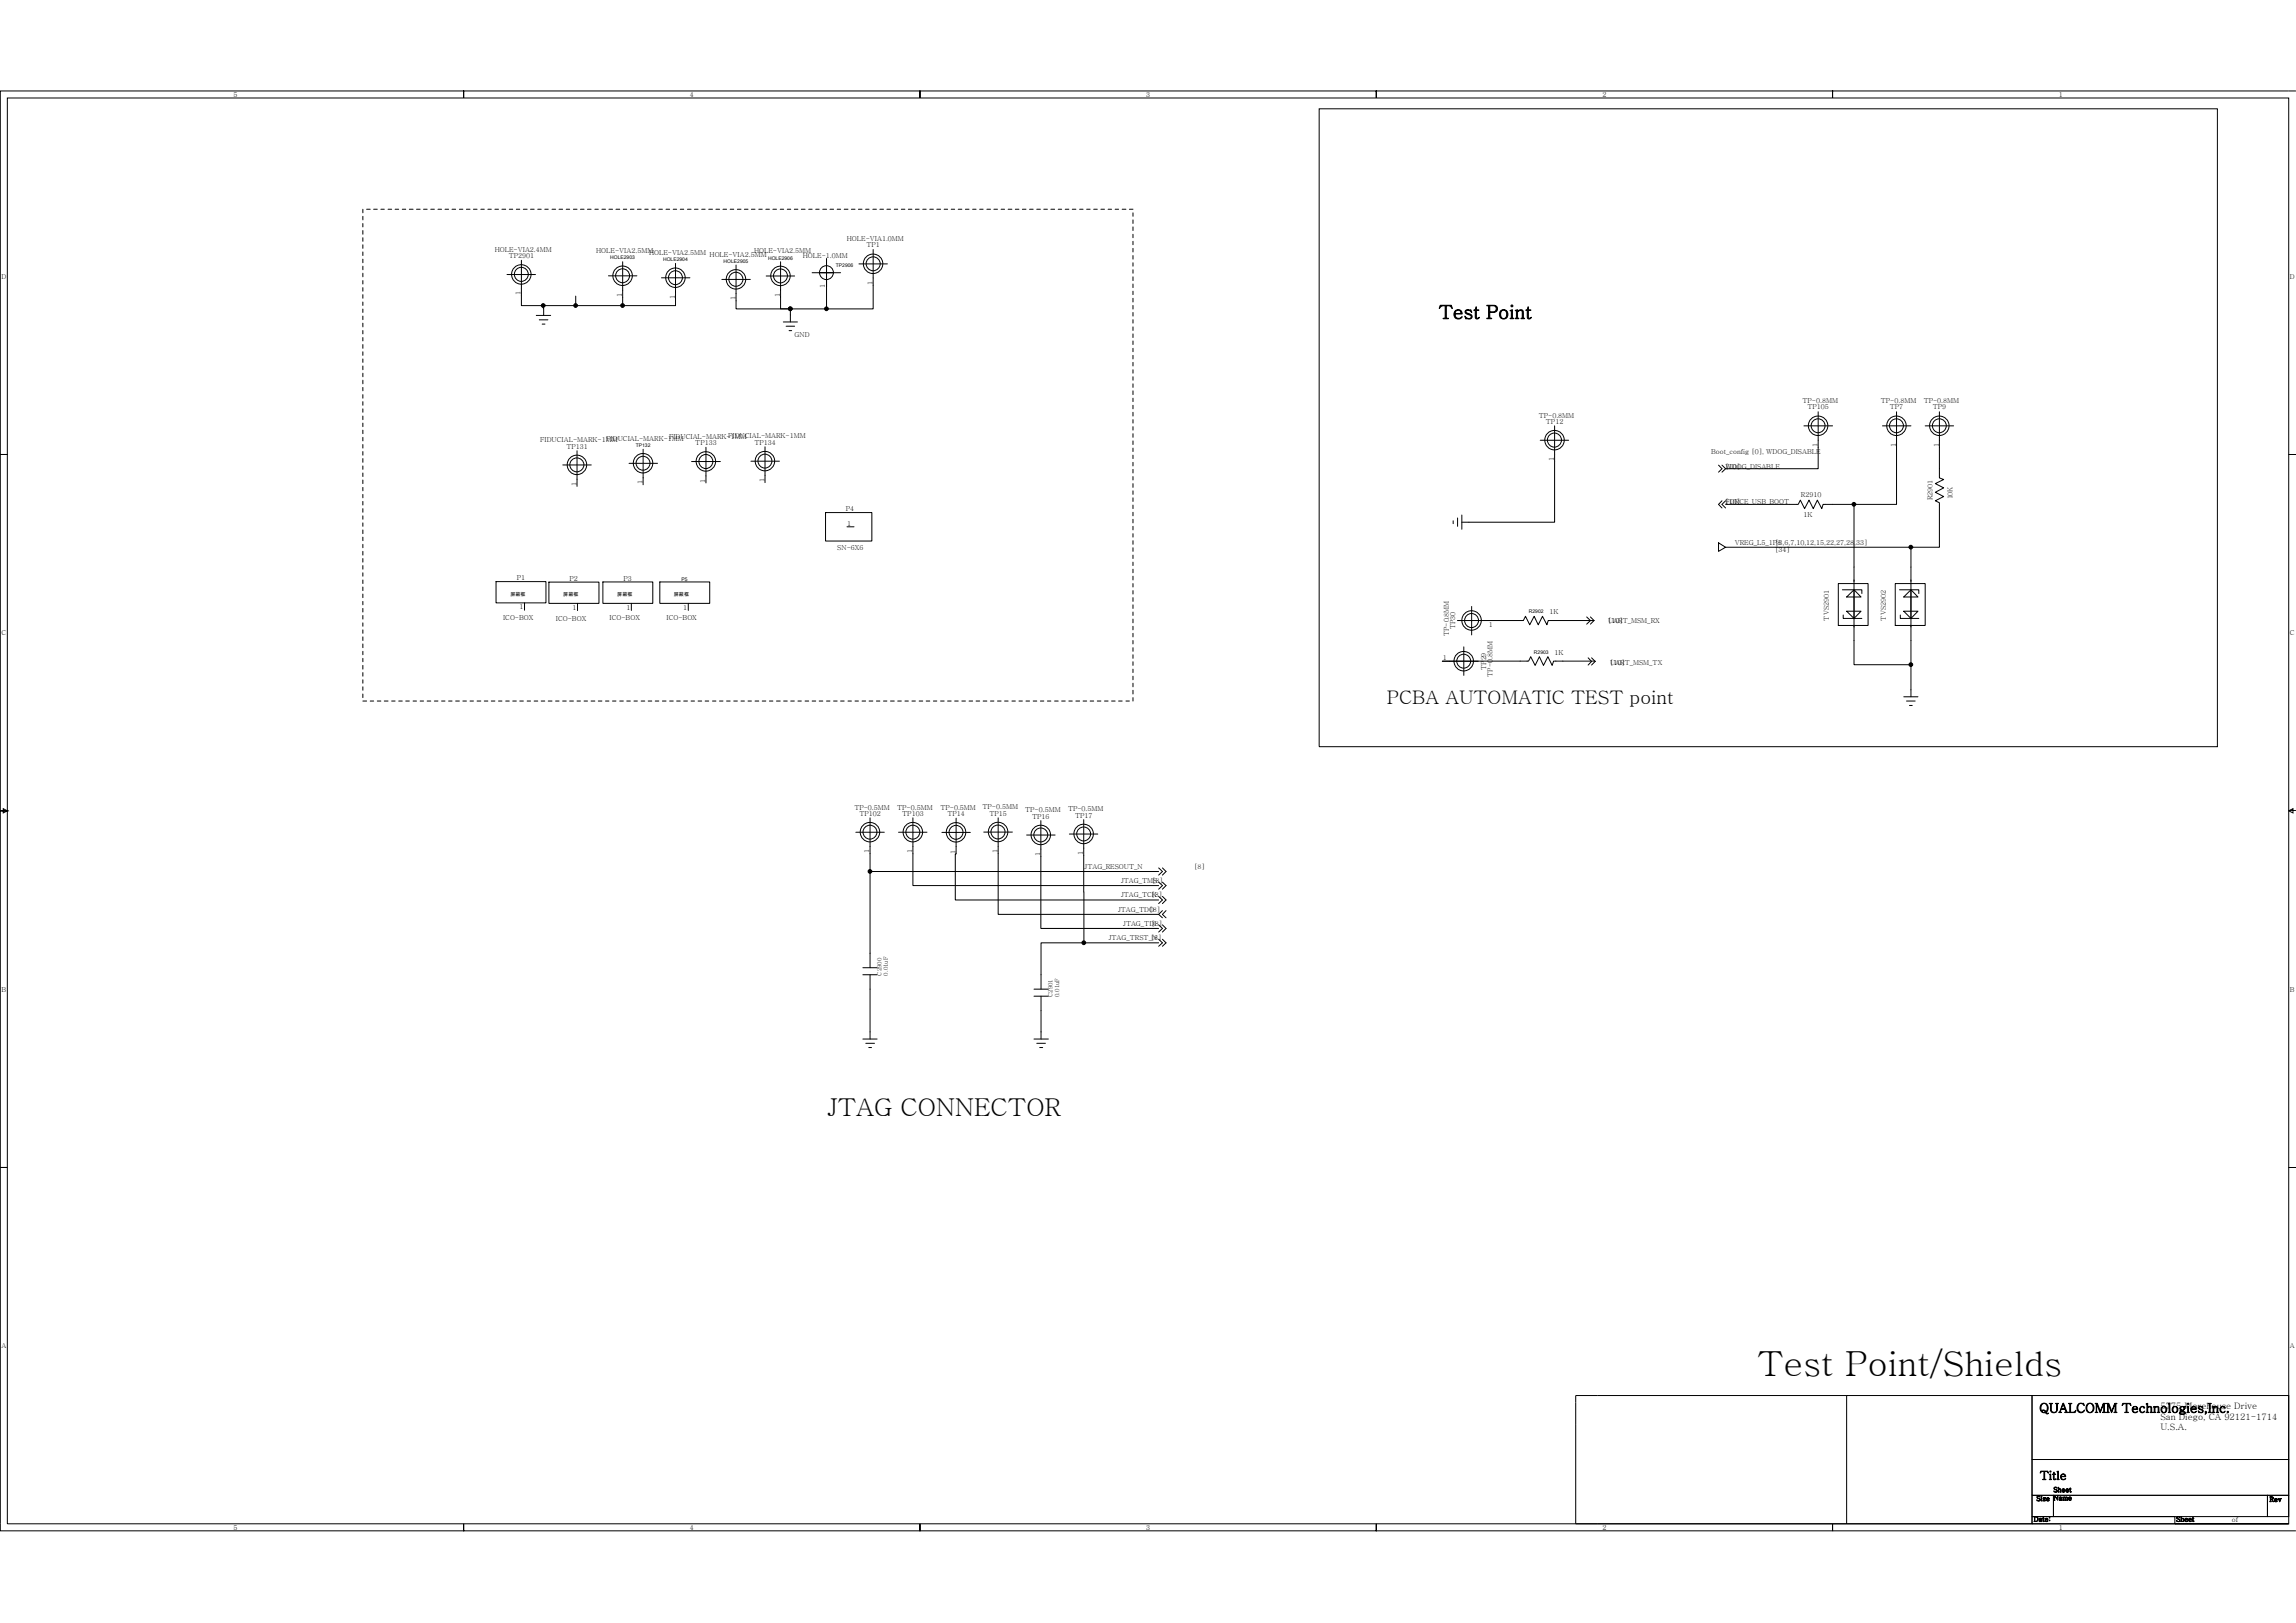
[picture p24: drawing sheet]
<svg xmlns="http://www.w3.org/2000/svg" width="297mm" height="210mm" viewBox="0 0 297 210" stroke-linecap="round" stroke-linejoin="round" font-family="sans-serif">
<defs><g id="words">
<text font-size="4.5" x="227.4" y="178">Test Point/Shields</text>
<text font-size="3.2" x="107" y="144.4">JTAG CONNECTOR</text>
<g font-size="2.4">
<text x="186.1" y="41.2">Test Point</text>
<text x="179.4" y="91.1">PCBA AUTOMATIC TEST point</text>
</g>
<text font-size="1.7" x="263.8" y="182.8">QUALCOMM Technologies,Inc.</text>
<text font-size="1.5" x="263.9" y="191.4">Title</text>
<g font-size="1.1">
<text x="279.5" y="185">U.S.A.</text>
<text x="279.5" y="183.7">San Diego, CA 92121-1714</text>
<text x="279.5" y="182.3">5775 Morehouse Drive</text>
</g>
<g font-size=".9">
<text x="30.2" y="12.6">5</text>
<text x="89.3" y="12.6">4</text>
<text x="148.3" y="12.6">3</text>
<text x="207.3" y="12.6">2</text>
<text x="266.3" y="12.6">1</text>
<text x="64" y="32.6">HOLE-VIA2.4MM</text>
<text x="65.8" y="33.4">TP2901</text>
<text x="77.1" y="32.7">HOLE-VIA2.5MM</text>
<text x="84" y="33">HOLE-VIA2.5MM HOLE-VIA2.5MM</text>
<text x="97.6" y="32.8">HOLE-VIA2.5MM</text>
<text x="103.9" y="33.4">HOLE-1.0MM</text>
<text x="109.6" y="31.2">HOLE-VIA1.0MM</text>
<text x="112.1" y="32">TP1</text>
<text x=".2" y="36.1">D</text>
<text x="67.3" y="38.2" transform="rotate(-90 67.3 38.2)">1</text>
<text x="80.5" y="38.4" transform="rotate(-90 80.5 38.4)">1</text>
<text x="87.3" y="38.7" transform="rotate(-90 87.3 38.7)">1</text>
<text x="95.1" y="38.9" transform="rotate(-90 95.1 38.9)">1</text>
<text x="100.9" y="38.4" transform="rotate(-90 100.9 38.4)">1</text>
<text x="106.7" y="37.3" transform="rotate(-90 106.7 37.3)">1</text>
<text x="112.9" y="36.9" transform="rotate(-90 112.9 36.9)">1</text>
<text x="296.2" y="36.1">D</text>
<text x="102.8" y="43.6">GND</text>
<text x="233.2" y="52.2">TP-0.8MM</text>
<text x="233.8" y="53">TP105</text>
<text x="243.3" y="52.2">TP-0.8MM</text>
<text x="244.5" y="53">TP7</text>
<text x="248.9" y="52.2">TP-0.8MM</text>
<text x="250" y="53">TP9</text>
<text x="69.9" y="57.2">FIDUCIAL-MARK-1MM</text>
<text x="73.3" y="58">TP131</text>
<text x="78.4" y="57">FIDUCIAL-MARK-1MM</text>
<text x="86.6" y="56.8">FIDUCIAL-MARK-1MM</text>
<text x="90" y="57.6">TP133</text>
<text x="94.2" y="56.7">FIDUCIAL-MARK-1MM</text>
<text x="97.6" y="57.5">TP134</text>
<text x="199.1" y="54">TP-0.8MM</text>
<text x="200" y="54.8">TP12</text>
<text x="201" y="59.7" transform="rotate(-90 201 59.7)">1</text>
<text x="221.4" y="58.8">Boot_config [0], WDOG_DISABLE</text>
<text x="235.1" y="57.8" transform="rotate(-90 235.1 57.8)">1</text>
<text x="245.3" y="57.8" transform="rotate(-90 245.3 57.8)">1</text>
<text x="250.8" y="57.8" transform="rotate(-90 250.8 57.8)">1</text>
<text x="74.6" y="62.9" transform="rotate(-90 74.6 62.9)">1</text>
<text x="83.1" y="62.7" transform="rotate(-90 83.1 62.7)">1</text>
<text x="91.2" y="62.4" transform="rotate(-90 91.2 62.4)">1</text>
<text x="98.9" y="62.4" transform="rotate(-90 98.9 62.4)">1</text>
<text x="223.2" y="60.6">[10]</text>
<text x="223.2" y="60.6">WDOG_DISABLE</text>
<text x="223.2" y="65.3">[10]</text>
<text x="223.2" y="65.3">FORCE_USB_BOOT</text>
<text x="233" y="64.3">R2910</text>
<text x="250" y="64.7" transform="rotate(-90 250 64.7)">R2901</text>
<text x="252.6" y="64.6" transform="rotate(-90 252.6 64.6)">10K</text>
<text x="108.3" y="71.2">SN-6X6</text>
<text x="109.4" y="66.1">P4</text>
<text x="109.6" y="68.1">1</text>
<text x="224.4" y="70.5">VREG_L5_1P8</text>
<text x="229.7" y="70.5">[3,6,7,10,12,15,22,27,28,33]</text>
<text x="229.7" y="71.4">[34]</text>
<text x="233.3" y="66.9">1K</text>
<text x="66.9" y="75.1">P1</text>
<text x="73.7" y="75.1">P2</text>
<text x="80.7" y="75.1">P3</text>
<text x=".2" y="82.2">C</text>
<text x="65.1" y="80.2">ICO-BOX</text>
<text x="67.2" y="78.8">1</text>
<text x="71.9" y="80.3">ICO-BOX</text>
<text x="74.1" y="78.9">1</text>
<text x="78.9" y="80.3">ICO-BOX</text>
<text x="81" y="78.9">1</text>
<text x="86.2" y="80.3">ICO-BOX</text>
<text x="88.4" y="78.9">1</text>
<text x="187.4" y="82.3" transform="rotate(-90 187.4 82.3)">TP-0.8MM</text>
<text x="188.3" y="81.4" transform="rotate(-90 188.3 81.4)">TP30</text>
<text x="192.6" y="81.1">1</text>
<text x="200.4" y="79.5">1K</text>
<text x="208" y="80.6">[10]</text>
<text x="208" y="80.6">UART_MSM_RX</text>
<text x="236.6" y="80.3" transform="rotate(-90 236.6 80.3)">TVS2901</text>
<text x="244" y="80.3" transform="rotate(-90 244 80.3)">TVS2902</text>
<text x="296.2" y="82.2">C</text>
<text x="186.7" y="85.4">1</text>
<text x="192.3" y="86.7" transform="rotate(-90 192.3 86.7)">TP29</text>
<text x="193.1" y="87.6" transform="rotate(-90 193.1 87.6)">TP-0.8MM</text>
<text x="201.1" y="84.7">1K</text>
<text x="208.3" y="86">[10]</text>
<text x="208.3" y="86">UART_MSM_TX</text>
<text x="110.5" y="104.7">TP-0.5MM</text>
<text x="111.2" y="105.6">TP102</text>
<text x="116.1" y="104.7">TP-0.5MM</text>
<text x="116.7" y="105.6">TP103</text>
<text x="121.7" y="104.8">TP-0.5MM</text>
<text x="122.6" y="105.6">TP14</text>
<text x="127.1" y="104.7">TP-0.5MM</text>
<text x="128" y="105.5">TP15</text>
<text x="132.6" y="105.1">TP-0.5MM</text>
<text x="133.5" y="105.9">TP16</text>
<text x="138.2" y="104.9">TP-0.5MM</text>
<text x="139.1" y="105.8">TP17</text>
<text x="112.5" y="110.4" transform="rotate(-90 112.5 110.4)">1</text>
<text x="118" y="110.4" transform="rotate(-90 118 110.4)">1</text>
<text x="123.6" y="110.4" transform="rotate(-90 123.6 110.4)">1</text>
<text x="129" y="110.4" transform="rotate(-90 129 110.4)">1</text>
<text x="134.6" y="110.7" transform="rotate(-90 134.6 110.7)">1</text>
<text x="140.1" y="110.6" transform="rotate(-90 140.1 110.6)">1</text>
<text x="140.3" y="112.4">JTAG_RESOUT_N</text>
<text x="154.5" y="112.4">[8]</text>
<text x="144.6" y="118">JTAG_TDO</text>
<text x="145" y="114.2">JTAG_TMS</text>
<text x="145" y="116.1">JTAG_TCK</text>
<text x="145.3" y="119.8">JTAG_TDI</text>
<text x="148.7" y="118">[8]</text>
<text x="149" y="119.8">[8]</text>
<text x="149" y="116.1">[8]</text>
<text x="149.1" y="114.2">[8]</text>
<text x="143.4" y="121.6">JTAG_TRST_N</text>
<text x="148.9" y="121.6">[8]</text>
<text x=".2" y="128.3">B</text>
<text x="296.2" y="128.3">B</text>
<text x=".2" y="174.4">A</text>
<text x="296.2" y="174.4">A</text>
<text x="30.2" y="198">5</text>
<text x="89.3" y="198">4</text>
<text x="148.3" y="198">3</text>
<text x="207.3" y="198">2</text>
<text x="263.1" y="196.8">Date:</text>
<text x="263.5" y="194.2">Size Name</text>
<text x="265.7" y="193">Sheet</text>
<text x="266.3" y="198">1</text>
<text x="281.5" y="196.8">Sheet</text>
<text x="288.7" y="196.8">of</text>
<text x="293.6" y="194.3">Rev</text>
</g>
<g font-size=".7">
<text x="114" y="126.2" transform="rotate(-90 114 126.2)">C2900</text>
<text x="114.9" y="126.2" transform="rotate(-90 114.9 126.2)">0.01uF</text>
<text x="136.2" y="129" transform="rotate(-90 136.2 129)">C2901</text>
<text x="137" y="129" transform="rotate(-90 137 129)">0.01uF</text>
</g>
<g font-size=".6">
<text x="78.9" y="33.6">HOLE2903</text>
<text x="85.8" y="33.8">HOLE2904</text>
<text x="93.6" y="34">HOLE2905</text>
<text x="99.4" y="33.6">HOLE2906</text>
<text x="108.1" y="34.6">TP2906</text>
<text x="82.3" y="57.8">TP132</text>
<text x="66" y="77.1">屏蔽框</text>
<text x="72.9" y="77.2">屏蔽框</text>
<text x="79.9" y="77.1">屏蔽框</text>
<text x="87.2" y="77.1">屏蔽框</text>
<text x="88.2" y="75.1">P5</text>
<text x="197.8" y="79.4">R2902</text>
<text x="198.5" y="84.6">R2903</text>
</g>
</g></defs>
<g fill="none" stroke="#000" stroke-width=".13">
<path d="M.9 12.7h295.2v184.4h-295.2zM170.7 14.1h116.2v82.5h-116.2zM297 11.8h-59.9v.9v-.9h-59v.9v-.9h-59.1v.9v-.9h-59v.9v-.9h-60v47h.9h-.9v46.1h.9l-.5 .3v-.6l.5 .3h-.9v46.1h.9h-.9v46.1v1h60v-1v1h59v-1v1h59.1v-1v1h59v-1v1h59.9M46.9 27.1v.4M46.9 28v.4M46.9 28.9v.5M46.9 29.8v.5M46.9 30.8v.4M46.9 31.7v.4M46.9 32.6v.5M46.9 33.5v.5M46.9 34.4v.5"/>
<path d="M46.9 35.3v.5M46.9 36.3v.4M46.9 37.2v.5M46.9 38.1v.5M46.9 39.1v.4M46.9 40v.4M47.4 27.1h.5M48.3 27.1h.5M49.3 27.1h.4M50.2 27.1h.5M51.1 27.1h.5M52 27.1h.5"/>
<path d="M53 27.1h.4M53.9 27.1h.5M54.8 27.1h.5M55.7 27.1h.5M56.7 27.1h.4M57.6 27.1h.4M58.5 27.1h.4M59.4 27.1h.5M60.3 27.1h.5M61.3 27.1h.4M62.2 27.1h.5M63.1 27.1h.5"/>
<path d="M64 27.1h.5M64.9 27.1h.5M65.6 35.5h3.7M65.9 27.1h.4M66.8 27.1h.4M67.5 33.7v5.8h2.8M67.7 27.1h.5M68.6 27.1h.5M69.6 27.1h.4M70.3 39.5v1.3M70.3 39.5h4.2M70.5 27.1h.4"/>
<path d="M71.4 27.1h.5M72.3 27.1h.5M73.3 27.1h.4M74.2 27.1h.5M74.5 38.3v1.2h6.1M75.1 27.1h.5M76 27.1h.5M77 27.1h.4M77.9 27.1h.4M78.7 35.7h3.7M78.8 27.1h.4M79.7 27.1h.5"/>
<path d="M80.6 33.9v5.6h6.8v-5.4M80.6 27.1h.5M81.6 27.1h.4M82.5 27.1h.4M83.4 27.1h.5M84.3 27.1h.5M85.2 27.1h.5M85.6 35.9h3.7M86.2 27.1h.4M87.1 27.1h.4M88 27.1h.5M88.9 27.1h.5"/>
<path d="M89.8 27.1h.5M90.8 27.1h.4M91.7 27.1h.5M92.6 27.1h.5M93.4 36.2h3.7M93.5 27.1h.5M94.5 27.1h.4M95.4 27.1h.5M96.3 27.1h.5M97.2 27.1h.5M98.2 27.1h.4M99.1 27.1h.4"/>
<path d="M99.1 35.7h3.7M100 27.1h.5M100.9 27.1h.5M101 33.9v6.1h1.3v1.7M101.9 27.1h.4M102.8 27.1h.4M103.7 27.1h.5M104.6 27.1h.5M105.1 35.3h3.7M105.5 27.1h.5M106.4 27.1h.5M106.9 33.4v6.6h-11.7v-5.7"/>
<path d="M107.4 27.1h.4M108.3 27.1h.5M109.2 27.1h.5M110.1 27.1h.5M111.1 27.1h.4M111.1 34.1h3.7M112 27.1h.4M112.9 27.1h.5M113 32.3v7.7h-6.1M113.8 27.1h.5M114.7 27.1h.5M115.7 27.1h.4"/>
<path d="M116.6 27.1h.5M117.5 27.1h.5M118.4 27.1h.5M119.4 27.1h.4M120.3 27.1h.5M121.2 27.1h.5M122.1 27.1h.5M123.1 27.1h.4M124 27.1h.4M124.9 27.1h.5M125.8 27.1h.5M126.7 27.1h.5"/>
<path d="M127.7 27.1h.4M128.6 27.1h.4M129.5 27.1h.5M130.4 27.1h.5M131.4 27.1h.4M132.3 27.1h.4M133.2 27.1h.5M134.1 27.1h.5M135 27.1h.5M136 27.1h.4M136.9 27.1h.4M137.8 27.1h.5"/>
<path d="M138.7 27.1h.5M139.7 27.1h.4M140.6 27.1h.4M141.5 27.1h.5M142.4 27.1h.5M143.4 27.1h.4M144.3 27.1h.4M145.2 27.1h.5M146.1 27.1h.5M146.6 27.5v.5M146.6 28.4v.5M146.6 29.4v.4"/>
<path d="M146.6 30.3v.5M146.6 31.2v.5M146.6 32.1v.5M146.6 33.1v.4M146.6 34v.4M146.6 34.9v.4M146.6 35.8v.5M146.6 36.7v.5M146.6 37.7v.4M146.6 38.6v.5M146.6 39.5v.5M46.9 40.9v.5"/>
<path d="M46.9 41.8v.5M46.9 42.8v.4M46.9 43.7v.4M46.9 44.6v.5M46.9 45.5v.5M46.9 46.4v.5M46.9 47.3v.5M46.9 48.3v.4M46.9 49.2v.5M46.9 50.1v.5M46.9 51.1v.4M46.9 52v.4"/>
<path d="M46.9 52.9v.4M46.9 53.8v.5M46.9 54.7v.5M46.9 55.6v.5M46.9 56.6v.4M46.9 57.5v.5M46.9 58.4v.5M46.9 59.3v.5M69.4 40.8h1.8M69.8 41.4h1.1M70.1 41.9h.4M74.7 58.3v4.6"/>
<path d="M81.4 59.9h3.7M83.2 58.1v4.6M89.5 59.7h3.7M91.3 57.9v4.6M97.2 59.7h3.6M99 57.8v4.6M101.3 41.7h1.9M101.7 42.2h1.1M102.1 42.8h.3M146.6 40.4v.5M146.6 41.4v.4M146.6 42.3v.5"/>
<path d="M146.6 43.2v.5M146.6 44.1v.5M146.6 45.1v.4M146.6 46v.4M146.6 46.9v.4M146.6 47.8v.5M146.6 48.7v.5M146.6 49.7v.4M146.6 50.6v.5M146.6 51.5v.5M146.6 52.4v.5M146.6 53.3v.5"/>
<path d="M146.6 54.3v.4M146.6 55.2v.4M146.6 56.1v.5M146.6 57v.5M146.6 58v.4M146.6 58.9v.4M146.6 59.8v.5M199.3 57h3.6M201.1 55.1v12.5h-12M233.4 55.1h3.7M235.2 53.3v7.3h-12M243.5 55.1h3.7"/>
<path d="M245.4 53.3v12h-5.5M249.1 55.1h3.6M250.9 53.3v8.5l.6 .2-1.1 .6 1.1 .5-1.1 .6 1.1 .5-1.1 .6 .5 .2v5.8h-3.7v19.3M297 58.8h-.9h.9M46.9 60.3v.4M46.9 61.2v.5M46.9 62.1v.5M46.9 63.1v.4M46.9 64v.4M46.9 64.9v.4M46.9 65.8v.5M46.9 66.7v.5"/>
<path d="M46.9 67.6v.5M46.9 68.6v.4M46.9 69.5v.5M46.9 70.4v.5M46.9 71.3v.5M46.9 72.3v.4M46.9 73.2v.4M46.9 74.1v.4M46.9 75v.5M46.9 75.9v.5M46.9 76.9v.4M46.9 77.8v.5"/>
<path d="M46.9 78.7v.5M46.9 79.6v.5M64.2 75.2h6.4v2.8h-6.4zM67.9 78v1M71 75.3h6.5v2.8h-6.5zM72.8 60.2h3.7M74.7 78.1v.9M78 75.3h6.5v2.8h-6.5zM81.7 78.1v.9M85.4 75.3h6.4v2.8h-6.4zM89 78.1v.9M106.8 66.3h6v3.7h-6z"/>
<path d="M109.6 68.2h.9M146.6 70v.4M146.6 70.9v.4M146.6 71.8v.5M146.6 72.7v.5M146.6 73.6v.5M146.6 74.5v.5M146.6 75.5v.4M146.6 76.4v.5M146.6 77.3v.5M146.6 78.3v.4M146.6 79.2v.4"/>
<path d="M146.6 60.7v.5M146.6 61.7v.4M146.6 62.6v.5M146.6 63.5v.5M146.6 64.4v.5M146.6 65.3v.5M146.6 66.3v.4M146.6 67.2v.4M146.6 68.1v.5M146.6 69v.5M188 67.4v.4M188.6 67v1.1"/>
<path d="M189.1 66.6v1.9M190.4 78.5v3.6M205.3 79.8l.5 .5-.5 .5M205.8 79.8l.4 .5M222.3 70.2l.9 .6-.9 .5zM222.3 60.2l.5 .4-.5 .5M222.8 64.8l-.5 .5 .5 .4M222.8 60.2l.4 .4M223.2 65.3h9.4l.3-.6 .6 1.1 .5-1.1 .6 1.1 .5-1.1 .6 1.1 .2-.5h4v20.7h7.3M223.2 70.8h24M223.2 64.8l-.4 .5 .4 .4M223.2 60.6l-.4 .5"/>
<path d="M237.8 75.5h3.9v5.4h-3.9zM238.4 76.3h2.5v.5M238.5 79.6v.4h2.4M238.9 79.1h1.9l-.9 .9zM238.9 77.2l1-.9 .9 .9zM245.2 75.5h3.9v5.4h-3.9zM245.7 76.3h2.5v.5M245.8 79.6v.4h2.4M246.3 79.1h1.8l-.9 .9zM247.2 76.3l.9 .9h-1.8zM46.9 80.6v.4M46.9 81.5v.4"/>
<path d="M46.9 82.4v.5M46.9 83.3v.5M46.9 84.3v.4M46.9 85.2v.4M46.9 86.1v.5M46.9 87v.5M46.9 87.9v.5M46.9 88.9v.4M46.9 89.8v.5M46.9 90.7h.5M47.9 90.7h.4M48.8 90.7h.5"/>
<path d="M49.7 90.7h.5M50.7 90.7h.4M51.6 90.7h.4M52.5 90.7h.5M53.4 90.7h.5M54.4 90.7h.4M55.3 90.7h.4M56.2 90.7h.5M57.1 90.7h.5M58 90.7h.5M58.9 90.7h.5M59.9 90.7h.4"/>
<path d="M60.8 90.7h.5M61.7 90.7h.5M62.7 90.7h.4M63.6 90.7h.4M64.5 90.7h.4M65.4 90.7h.5M66.3 90.7h.5M67.2 90.7h.5M68.2 90.7h.4M69.1 90.7h.5M70 90.7h.5M70.9 90.7h.5"/>
<path d="M71.9 90.7h.4M72.8 90.7h.5M73.7 90.7h.5M74.7 90.7h.4M75.6 90.7h.4M76.5 90.7h.5M77.4 90.7h.5M78.3 90.7h.5M79.2 90.7h.5M80.2 90.7h.4M81.1 90.7h.5M82 90.7h.5"/>
<path d="M82.9 90.7h.5M83.9 90.7h.4M84.8 90.7h.4M85.7 90.7h.5M86.6 90.7h.5M87.5 90.7h.5M88.5 90.7h.4M89.4 90.7h.4M90.3 90.7h.5M91.2 90.7h.5M92.2 90.7h.4M93.1 90.7h.4"/>
<path d="M94 90.7h.5M94.9 90.7h.5M95.9 90.7h.4M96.8 90.7h.4M97.7 90.7h.5M98.6 90.7h.5M99.5 90.7h.5M100.5 90.7h.4M101.4 90.7h.5M102.3 90.7h.5M103.2 90.7h.5M104.2 90.7h.4"/>
<path d="M105.1 90.7h.4M106 90.7h.4M106.9 90.7h.5M107.8 90.7h.5M108.8 90.7h.4M109.7 90.7h.4M110.6 90.7h.5M111.5 90.7h.5M112.4 90.7h.5M113.4 90.7h.4M114.3 90.7h.4M115.2 90.7h.5"/>
<path d="M116.1 90.7h.5M117.1 90.7h.4M118 90.7h.4M118.9 90.7h.5M119.8 90.7h.5M120.8 90.7h.4M121.7 90.7h.4M122.6 90.7h.5M123.5 90.7h.5M124.4 90.7h.5M125.4 90.7h.4M126.3 90.7h.4"/>
<path d="M127.2 90.7h.5M128.1 90.7h.5M129 90.7h.5M130 90.7h.4M130.9 90.7h.5M131.8 90.7h.5M132.7 90.7h.5M133.7 90.7h.4M134.6 90.7h.4M135.5 90.7h.5M136.4 90.7h.5M137.3 90.7h.5"/>
<path d="M138.3 90.7h.4M139.2 90.7h.5M140.1 90.7h.5M141 90.7h.5M142 90.7h.4M142.9 90.7h.5M143.8 90.7h.5M144.7 90.7h.5M145.7 90.7h.4M146.6 80.1v.5M146.6 81v.5M146.6 81.9v.5"/>
<path d="M146.6 82.9v.4M146.6 83.8v.5M146.6 84.7v.5M146.6 85.6v.5M146.6 86.6v.4M146.6 87.5v.4M146.6 88.4v.5M146.6 89.3v.5M146.6 90.3v.4M189.4 83.7v3.7M191.2 85.6l-4.6-.1h11.2l.2-.5 .6 1.1 .6-1.1 .5 1.1 .6-1.1 .5 1.1 .2-.6 5.4 .1M205.5 85.1l.4 .5-.4 .4"/>
<path d="M205.9 85.1l.5 .5M206.2 80.3h-5.9l-.2 .5-.5-1.1-.6 1.1-.5-1.1-.6 1.1-.5-1.1-.3 .6h-8.6M206.2 80.3l-.4 .5M206.4 85.6l-.5 .4M246.3 90.1h1.8M246.7 90.7h1.1M247 91.3h.4M110.7 107.7h3.7M112.6 112.8h37.3M112.6 105.8v19.4M116.2 107.7h3.7M118.1 105.8v8.8h31.8"/>
<path d="M121.9 107.7h3.6M123.7 105.9l-.1 10.5h26.3M127.3 107.7h3.7M129.1 105.8v12.5h20.8M132.8 108h3.7M134.7 106.2v13.9h15.2M138.3 107.9h3.7M140.2 106v16M149.9 118.3l.5 .4M149.9 112.3l.5 .5-.5 .4M149.9 114.1l.5 .5-.5 .4M149.9 116l.5 .4-.5 .5"/>
<path d="M149.9 119.7l.5 .4-.5 .5M150.4 117.8l-.5 .5M150.4 112.3l.5 .5-.5 .4M150.4 114.1l.5 .5-.5 .4M150.4 116l.5 .4-.5 .5M150.4 119.7l.5 .4-.5 .5M150.9 117.8l-.5 .5 .5 .4M296.1 104.9l.5-.3v.6zM296.1 104.9h.9M111.6 126.1h1.9M111.6 125.2h1.9M111.6 134.4h1.9"/>
<path d="M112 135h1.1M112.4 135.5h.4M112.6 126.1v8.3M133.8 134.4h1.8M133.8 128.9h1.8M133.8 128h1.8M134.1 135h1.2M134.5 135.5h.4M134.7 128.9v5.5M140.2 122h9.7M140.2 122h-5.5v6M149.9 121.5l.5 .5-.5 .4"/>
<path d="M150.4 121.5l.5 .5-.5 .4M297 151h-.9h.9M238.9 180.6h24v16.5h-24zM238.9 180.6h-35v16.5h35M262.9 180.6h33.2v8.2h-33.2zM262.9 188.8h33.2v4.7h-33.2zM262.9 193.5h2.8v2.7h-2.8zM262.9 196.2h18.5v.9h-18.5zM265.7 193.5h27.6v2.7h-27.6zM281.4 197.1h14.7zM293.3 193.5h2.8v2.7h-2.8z"/>
<circle cx="67.4" cy="35.5" r=".9"/>
<circle cx="67.4" cy="35.5" r="1.26"/>
<circle cx="80.5" cy="35.7" r="1.26"/>
<circle cx="80.5" cy="35.7" r=".9"/>
<circle cx="87.4" cy="35.9" r="1.26"/>
<circle cx="87.4" cy="35.9" r=".9"/>
<circle cx="95.2" cy="36.1" r=".91"/>
<circle cx="95.2" cy="36.1" r="1.26"/>
<circle cx="101" cy="35.7" r="1.26"/>
<circle cx="101" cy="35.7" r=".9"/>
<circle cx="106.9" cy="35.3" r=".9"/>
<circle cx="113" cy="34.1" r="1.26"/>
<circle cx="113" cy="34.1" r=".9"/>
<circle cx="83.2" cy="59.9" r="1.26"/>
<circle cx="83.2" cy="59.9" r=".9"/>
<circle cx="91.3" cy="59.7" r=".9"/>
<circle cx="91.3" cy="59.7" r="1.26"/>
<circle cx="99" cy="59.7" r="1.26"/>
<circle cx="99" cy="59.7" r=".9"/>
<circle cx="201.1" cy="56.9" r=".91"/>
<circle cx="201.1" cy="56.9" r="1.26"/>
<circle cx="235.2" cy="55.1" r="1.26"/>
<circle cx="235.2" cy="55.1" r=".9"/>
<circle cx="245.3" cy="55.1" r="1.26"/>
<circle cx="245.4" cy="55.1" r=".9"/>
<circle cx="250.9" cy="55.1" r="1.26"/>
<circle cx="250.9" cy="55.1" r=".9"/>
<circle cx="74.6" cy="60.1" r=".9"/>
<circle cx="74.6" cy="60.1" r="1.26"/>
<circle cx="189.4" cy="85.5" r="1.26"/>
<circle cx="189.4" cy="85.5" r=".9"/>
<circle cx="190.4" cy="80.3" r=".9"/>
<circle cx="190.4" cy="80.3" r="1.26"/>
<circle cx="112.5" cy="107.7" r="1.26"/>
<circle cx="112.6" cy="107.7" r=".9"/>
<circle cx="118.1" cy="107.7" r="1.26"/>
<circle cx="118.1" cy="107.7" r=".9"/>
<circle cx="123.7" cy="107.7" r="1.26"/>
<circle cx="123.7" cy="107.7" r=".9"/>
<circle cx="129.1" cy="107.6" r=".9"/>
<circle cx="129.1" cy="107.6" r="1.26"/>
<circle cx="134.6" cy="108" r="1.26"/>
<circle cx="134.6" cy="108" r=".9"/>
<circle cx="140.2" cy="107.9" r="1.26"/>
<circle cx="140.2" cy="107.9" r=".9"/>
</g>
<g fill="#000" stroke="#000" stroke-width=".13">
<circle cx="70.3" cy="39.5" r=".24"/>
<circle cx="74.5" cy="39.5" r=".24"/>
<circle cx="80.5" cy="39.5" r=".24"/>
<circle cx="102.2" cy="40" r=".24"/>
<circle cx="106.9" cy="40" r=".24"/>
<circle cx="239.8" cy="65.2" r=".24"/>
<circle cx="247.2" cy="70.8" r=".24"/>
<circle cx="247.2" cy="86" r=".24"/>
<circle cx="112.6" cy="112.7" r=".24"/>
<circle cx="140.2" cy="122" r=".24"/>
</g>
<use href="#words"/>
</svg>
